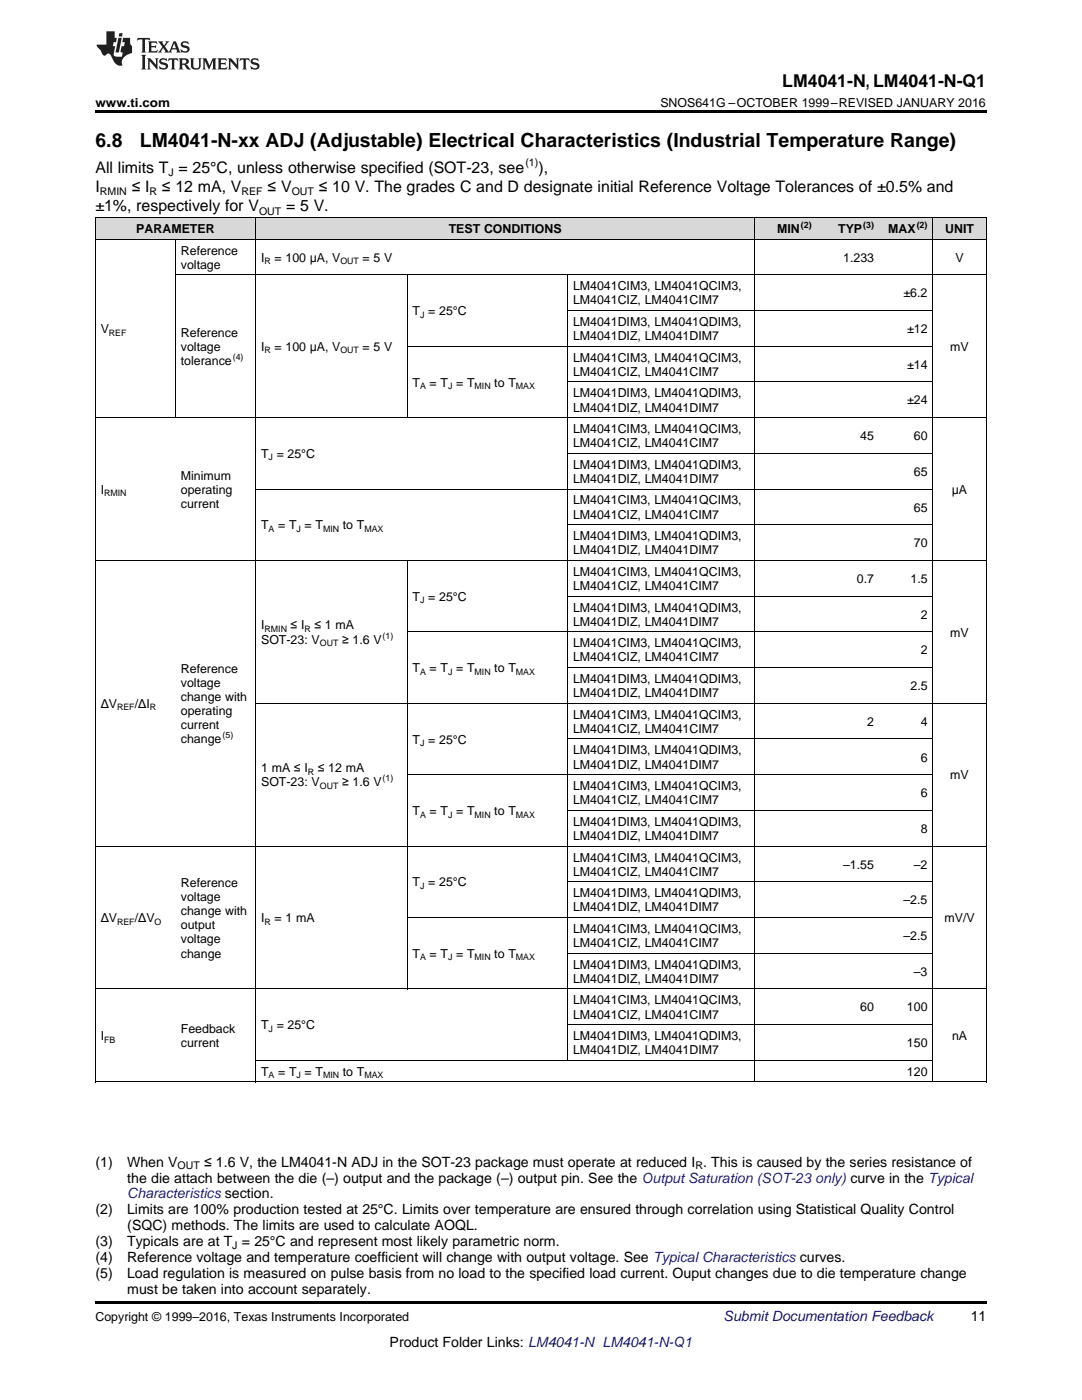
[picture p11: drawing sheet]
<svg xmlns="http://www.w3.org/2000/svg" width="216mm" height="279mm" viewBox="0 0 216 279" stroke-linecap="round" stroke-linejoin="round" font-family="sans-serif">
<defs><g id="words">
<g font-size="3.9">
<text x="19" y="29.3">6.8</text>
<text x="27.9" y="29.3">LM4041-N-xx ADJ (Adjustable) Electrical Characteristics (Industrial Temperature Range)</text>
</g>
<text font-size="3.5" x="156.1" y="17.3">LM4041-N, LM4041-N-Q1</text>
<g font-size="3.2">
<text x="19" y="34.4">All limits T = 25°C, unless otherwise specified (SOT-23, see</text>
<text x="107.4" y="34.4">),</text>
<text x="19" y="38.3">I</text>
<text x="26.3" y="38.3">≤ I</text>
<text x="32.3" y="38.3">≤ 12 mA, V</text>
<text x="53.4" y="38.3">≤ V</text>
<text x="63.6" y="38.3">≤ 10 V. The grades C and D designate initial Reference Voltage Tolerances of ±0.5% and</text>
<text x="19" y="42.2">±1%, respectively for V</text>
<text x="57.1" y="42.2">= 5 V.</text>
</g>
<g font-size="2.8">
<text x="19" y="232.8">(1)</text>
<text x="25.4" y="232.8">When V</text>
<text x="40.7" y="232.8">≤ 1.6 V, the LM4041-N ADJ in the SOT-23 package must operate at reduced I . This is caused by the series resistance of</text>
<text x="25.4" y="236">the die attach between the die (–) output and the package (–) output pin. See the Output Saturation (SOT-23 only) curve in the Typical</text>
<text x="19" y="242.4">(2)</text>
<text x="25.4" y="242.4">Limits are 100% production tested at 25°C. Limits over temperature are ensured through correlation using Statistical Quality Control</text>
<text x="25.4" y="245.5">(SQC) methods. The limits are used to calculate AOQL.</text>
<text x="19" y="248.7">(3)</text>
<text x="19" y="251.9">(4)</text>
<text x="25.4" y="248.7">Typicals are at T = 25°C and represent most likely parametric norm.</text>
<text x="25.4" y="251.9">Reference voltage and temperature coefficient will change with output voltage. See Typical Characteristics curves.</text>
<text x="19" y="255.1">(5)</text>
<text x="25.4" y="255.1">Load regulation is measured on pulse basis from no load to the specified load current. Ouput changes due to die temperature change</text>
<text x="25.4" y="258.2">must be taken into account separately.</text>
<text x="193.7" y="263.6">11</text>
<text x="77.8" y="268.9">Product Folder Links: LM4041-N LM4041-N-Q1</text>
</g>
<text font-size="2.8" fill="#00f" x="25.4" y="239.2">Characteristics section.</text>
<text font-size="2.8" fill="#0000c8" x="144.4" y="263.6">Submit Documentation Feedback</text>
<g font-size="2.5">
<text x="19" y="21.4">www.ti.com</text>
<text x="131.8" y="21.4">SNOS641G –OCTOBER 1999–REVISED JANUARY 2016</text>
<text x="27.2" y="46.5">PARAMETER</text>
<text x="89.5" y="46.5">TEST CONDITIONS</text>
<text x="155.1" y="46.5">MIN</text>
<text x="167.3" y="46.5">TYP</text>
<text x="177.2" y="46.5">MAX</text>
<text x="188.6" y="46.5">UNIT</text>
<text x="36.1" y="50.8">Reference</text>
<text x="36.1" y="53.6">voltage</text>
<text x="52.1" y="52.2">I</text>
<text x="54.8" y="52.2">= 100 μA, V</text>
<text x="72.4" y="52.2">= 5 V</text>
<text x="168.2" y="52.2">1.233</text>
<text x="190.6" y="52.2">V</text>
<text x="114.3" y="57.9">LM4041CIM3, LM4041QCIM3,</text>
<text x="180.3" y="59.3">±6.2</text>
<text x="82.3" y="62.9">T = 25°C</text>
<text x="114.3" y="60.7">LM4041CIZ, LM4041CIM7</text>
<text x="114.3" y="65.1">LM4041DIM3, LM4041QDIM3,</text>
<text x="20.1" y="66.5">V</text>
<text x="36.1" y="67.2">Reference</text>
<text x="36.1" y="70">voltage</text>
<text x="52.1" y="70">I</text>
<text x="54.8" y="70">= 100 μA, V</text>
<text x="72.4" y="70">= 5 V</text>
<text x="114.3" y="67.9">LM4041DIZ, LM4041DIM7</text>
<text x="181" y="66.5">±12</text>
<text x="189.6" y="70">mV</text>
<text x="36.1" y="72.8">tolerance</text>
<text x="82.3" y="77.2">T</text>
<text x="85.7" y="77.2">= T = T</text>
<text x="98.6" y="77.2">to T</text>
<text x="114.3" y="72.2">LM4041CIM3, LM4041QCIM3,</text>
<text x="114.3" y="75">LM4041CIZ, LM4041CIM7</text>
<text x="181" y="73.6">±14</text>
<text x="114.3" y="79.3">LM4041DIM3, LM4041QDIM3,</text>
<text x="114.3" y="82.1">LM4041DIZ, LM4041DIM7</text>
<text x="181" y="80.7">±24</text>
<text x="114.3" y="86.4">LM4041CIM3, LM4041QCIM3,</text>
<text x="114.3" y="89.3">LM4041CIZ, LM4041CIM7</text>
<text x="171.7" y="87.8">45</text>
<text x="182.4" y="87.8">60</text>
<text x="36.1" y="95.7">Minimum</text>
<text x="52.1" y="91.4">T = 25°C</text>
<text x="114.3" y="93.6">LM4041DIM3, LM4041QDIM3,</text>
<text x="182.4" y="95">65</text>
<text x="20.1" y="98.5">I</text>
<text x="36.1" y="98.5">operating</text>
<text x="36.1" y="101.4">current</text>
<text x="114.3" y="96.4">LM4041DIZ, LM4041DIM7</text>
<text x="114.3" y="100.7">LM4041CIM3, LM4041QCIM3,</text>
<text x="189.9" y="98.5">μA</text>
<text x="52.1" y="105.7">T</text>
<text x="55.5" y="105.7">= T = T</text>
<text x="68.4" y="105.7">to T</text>
<text x="114.3" y="103.5">LM4041CIZ, LM4041CIM7</text>
<text x="114.3" y="107.8">LM4041DIM3, LM4041QDIM3,</text>
<text x="182.4" y="102.1">65</text>
<text x="114.3" y="110.6">LM4041DIZ, LM4041DIM7</text>
<text x="182.4" y="109.2">70</text>
<text x="82.3" y="119.9">T = 25°C</text>
<text x="114.3" y="114.9">LM4041CIM3, LM4041QCIM3,</text>
<text x="114.3" y="117.8">LM4041CIZ, LM4041CIM7</text>
<text x="171" y="116.3">0.7</text>
<text x="181.7" y="116.3">1.5</text>
<text x="52.1" y="125.6">I</text>
<text x="58" y="125.6">≤ I</text>
<text x="62.8" y="125.6">≤ 1 mA</text>
<text x="114.3" y="122.1">LM4041DIM3, LM4041QDIM3,</text>
<text x="114.3" y="124.9">LM4041DIZ, LM4041DIM7</text>
<text x="183.7" y="123.5">2</text>
<text x="52.1" y="128.4">SOT-23: V</text>
<text x="68.3" y="128.4">≥ 1.6 V</text>
<text x="114.3" y="129.2">LM4041CIM3, LM4041QCIM3,</text>
<text x="183.7" y="130.6">2</text>
<text x="189.6" y="127">mV</text>
<text x="36.1" y="134.2">Reference</text>
<text x="36.1" y="137.1">voltage</text>
<text x="82.3" y="134.2">T</text>
<text x="85.7" y="134.2">= T = T</text>
<text x="98.6" y="134.2">to T</text>
<text x="114.3" y="132">LM4041CIZ, LM4041CIM7</text>
<text x="114.3" y="136.3">LM4041DIM3, LM4041QDIM3,</text>
<text x="181.7" y="137.7">2.5</text>
<text x="20.1" y="141.3">ΔV</text>
<text x="26.9" y="141.3">/ΔI</text>
<text x="36.1" y="139.9">change with</text>
<text x="36.1" y="142.7">operating</text>
<text x="114.3" y="139.1">LM4041DIZ, LM4041DIM7</text>
<text x="114.3" y="143.4">LM4041CIM3, LM4041QCIM3,</text>
<text x="36.1" y="145.5">current</text>
<text x="36.1" y="148.3">change</text>
<text x="82.3" y="148.4">T = 25°C</text>
<text x="114.3" y="146.3">LM4041CIZ, LM4041CIM7</text>
<text x="173" y="144.9">2</text>
<text x="183.7" y="144.9">4</text>
<text x="52.1" y="154.1">1 mA ≤ I</text>
<text x="63.4" y="154.1">≤ 12 mA</text>
<text x="114.3" y="150.6">LM4041DIM3, LM4041QDIM3,</text>
<text x="114.3" y="153.4">LM4041DIZ, LM4041DIM7</text>
<text x="183.7" y="152">6</text>
<text x="189.6" y="155.5">mV</text>
<text x="52.1" y="157">SOT-23: V</text>
<text x="68.3" y="157">≥ 1.6 V</text>
<text x="114.3" y="157.7">LM4041CIM3, LM4041QCIM3,</text>
<text x="114.3" y="160.5">LM4041CIZ, LM4041CIM7</text>
<text x="183.7" y="159.1">6</text>
<text x="82.3" y="162.7">T</text>
<text x="85.7" y="162.7">= T = T</text>
<text x="98.6" y="162.7">to T</text>
<text x="114.3" y="164.8">LM4041DIM3, LM4041QDIM3,</text>
<text x="114.3" y="167.6">LM4041DIZ, LM4041DIM7</text>
<text x="183.7" y="166.2">8</text>
<text x="114.3" y="171.9">LM4041CIM3, LM4041QCIM3,</text>
<text x="168.2" y="173.4">–1.55</text>
<text x="182.4" y="173.4">–2</text>
<text x="36.1" y="177">Reference</text>
<text x="36.1" y="179.8">voltage</text>
<text x="82.3" y="176.9">T = 25°C</text>
<text x="114.3" y="174.8">LM4041CIZ, LM4041CIM7</text>
<text x="114.3" y="179.1">LM4041DIM3, LM4041QDIM3,</text>
<text x="20.1" y="184">ΔV</text>
<text x="26.9" y="184">/ΔV</text>
<text x="36.1" y="182.6">change with</text>
<text x="36.1" y="185.5">output</text>
<text x="52.1" y="184">I</text>
<text x="54.8" y="184">= 1 mA</text>
<text x="114.3" y="181.9">LM4041DIZ, LM4041DIM7</text>
<text x="180.3" y="180.5">–2.5</text>
<text x="188.5" y="184">mV/V</text>
<text x="36.1" y="188.3">voltage</text>
<text x="36.1" y="191.1">change</text>
<text x="82.3" y="191.2">T</text>
<text x="85.7" y="191.2">= T = T</text>
<text x="98.6" y="191.2">to T</text>
<text x="114.3" y="186.2">LM4041CIM3, LM4041QCIM3,</text>
<text x="114.3" y="189">LM4041CIZ, LM4041CIM7</text>
<text x="180.3" y="187.6">–2.5</text>
<text x="114.3" y="193.3">LM4041DIM3, LM4041QDIM3,</text>
<text x="114.3" y="196.1">LM4041DIZ, LM4041DIM7</text>
<text x="182.4" y="194.7">–3</text>
<text x="114.3" y="200.4">LM4041CIM3, LM4041QCIM3,</text>
<text x="114.3" y="203.3">LM4041CIZ, LM4041CIM7</text>
<text x="171.7" y="201.9">60</text>
<text x="181" y="201.9">100</text>
<text x="20.1" y="207.6">I</text>
<text x="36.1" y="206.2">Feedback</text>
<text x="36.1" y="209">current</text>
<text x="52.1" y="205.4">T = 25°C</text>
<text x="114.3" y="207.6">LM4041DIM3, LM4041QDIM3,</text>
<text x="181" y="209">150</text>
<text x="190" y="207.6">nA</text>
<text x="52.1" y="214.7">T</text>
<text x="55.5" y="214.7">= T = T</text>
<text x="68.4" y="214.7">to T</text>
<text x="114.3" y="210.4">LM4041DIZ, LM4041DIM7</text>
<text x="181" y="214.7">120</text>
<text x="19" y="263.6">Copyright © 1999–2016, Texas Instruments Incorporated</text>
</g>
<g font-size="2.1">
<text x="33.6" y="35.1">J</text>
<text x="104.8" y="33.2">(1)</text>
<text x="19.9" y="38.9">RMIN</text>
<text x="29.8" y="38.9">R</text>
<text x="48.2" y="38.9">REF</text>
<text x="58.2" y="38.9">OUT</text>
<text x="51.7" y="42.8">OUT</text>
<text x="35.4" y="233.4">OUT</text>
<text x="138.8" y="233.4">R</text>
<text x="46.4" y="249.3">J</text>
</g>
<g font-size="1.8">
<text x="159.8" y="45.5">(2)</text>
<text x="172.3" y="45.5">(3)</text>
<text x="182.9" y="45.5">(2)</text>
<text x="52.8" y="52.7">R</text>
<text x="67.9" y="52.7">OUT</text>
<text x="83.8" y="63.4">J</text>
<text x="21.7" y="67">REF</text>
<text x="46.5" y="71.9">(4)</text>
<text x="52.8" y="70.5">R</text>
<text x="67.9" y="70.5">OUT</text>
<text x="83.8" y="77.6">A</text>
<text x="89.4" y="77.6">J</text>
<text x="94.7" y="77.6">MIN</text>
<text x="102.9" y="77.6">MAX</text>
<text x="53.6" y="91.9">J</text>
<text x="20.8" y="99">RMIN</text>
<text x="53.6" y="106.2">A</text>
<text x="59.2" y="106.2">J</text>
<text x="64.5" y="106.2">MIN</text>
<text x="72.7" y="106.2">MAX</text>
<text x="83.8" y="120.4">J</text>
<text x="52.8" y="126.1">RMIN</text>
<text x="60.7" y="126.1">R</text>
<text x="63.8" y="128.9">OUT</text>
<text x="76.3" y="127.5">(1)</text>
<text x="83.8" y="134.7">A</text>
<text x="89.4" y="134.7">J</text>
<text x="94.7" y="134.7">MIN</text>
<text x="102.9" y="134.7">MAX</text>
<text x="23.4" y="141.8">REF</text>
<text x="29.9" y="141.8">R</text>
<text x="44.4" y="147.4">(5)</text>
<text x="83.8" y="148.9">J</text>
<text x="61.4" y="154.6">R</text>
<text x="76.3" y="156">(1)</text>
<text x="63.8" y="157.4">OUT</text>
<text x="83.8" y="163.2">A</text>
<text x="89.4" y="163.2">J</text>
<text x="94.7" y="163.2">MIN</text>
<text x="102.9" y="163.2">MAX</text>
<text x="83.8" y="177.4">J</text>
<text x="23.4" y="184.5">REF</text>
<text x="30.8" y="184.5">O</text>
<text x="52.8" y="184.5">R</text>
<text x="83.8" y="191.7">A</text>
<text x="89.4" y="191.7">J</text>
<text x="94.7" y="191.7">MIN</text>
<text x="102.9" y="191.7">MAX</text>
<text x="20.8" y="208.1">FB</text>
<text x="53.6" y="205.9">J</text>
<text x="53.6" y="215.2">A</text>
<text x="59.2" y="215.2">J</text>
<text x="64.5" y="215.2">MIN</text>
<text x="72.7" y="215.2">MAX</text>
</g>
</g></defs>
<g fill="#d8d8d8">
<path d="M19 43.5h16v4.3h-16z"/>
<path d="M35 43.5h16v4.3h-16z"/>
<path d="M51 43.5h30.3v4.3h-30.3z"/>
<path d="M81.3 43.5h32v4.3h-32z"/>
<path d="M113.3 43.5h14.2v4.3h-14.2z"/>
<path d="M127.5 43.5h23.1v4.3h-23.1z"/>
<path d="M150.6 43.5h12.5v4.3h-12.5z"/>
<path d="M163.1 43.5h12.4v4.3h-12.4z"/>
<path d="M175.5 43.5h10.7v4.3h-10.7z"/>
<path d="M186.2 43.5h10.6v4.3h-10.6z"/>
</g>
<path d="M19 22h177.8v.5h-177.8zM19 259.7h177.8v.5h-177.8z" fill="#000"/>
<g fill="none" stroke="#000" stroke-width=".2">
<path d="M19 47.7h177.8M19 43.4h177.8M19.1 43.4v172.6M35 47.7v35.7M35 54.8h161.8M51 43.4v172.6M81.2 54.9v28.5M113.2 54.9v156.8M150.5 43.4v172.6M186.1 43.4v172.6M196.8 43.4v172.6M81.3 69.1h104.9"/>
<path d="M113.3 76.2h72.9M113.3 62h72.9M19 83.3h177.8M51 97.6h135.2M113.3 90.5h72.9M19 111.8h177.8M81.2 111.9v85.5M113.3 119h72.9M113.3 104.7h72.9M81.3 126.1h104.9M113.3 133.2h72.9M51 140.4h145.8"/>
<path d="M81.3 154.6h104.9M113.3 147.5h72.9M19 168.9h177.8M113.3 176h72.9M113.3 161.7h72.9M19 197.4h177.8M81.3 183.1h104.9M113.3 190.2h72.9M19 215.9h177.8M51 211.6h135.2M113.3 204.5h72.9"/>
</g>
<g fill="#231f20">
<path d="M27.5 7.6l-.1 .5 .4-.2h.6v.1v2.1l-.2 .4h1l-.3-.4v-2.1l.1-.1h.5l.5 .2-.2-.5zM29.5 8.3l.2 .3v1.5l-.2 .4h1.8l.2-.6a1.04 1.04 0 0 1-1.3 .2v-.7h.6l.3 .2v-.6l-.3 .2h-.6v-.6l.8-.1 .4 .3-.2-.5zM31.5 8.3l.9 1.1-.9 1.1h.8l-.2-.2 .5-.7 .4 .7-.2 .2h1.5l-.1-.2 .1-.4h.9l.1 .4-.2 .2h1l-.3-.3-.7-1.9h-.5l-.9 2-.8-1 .9-1h-.8l.1 .3-.3 .5-.4-.6 .2-.2zM34.7 8.6l.4 1h-.7zM36.3 8.4a.63 .63 0 0 0-.2 .7 .63 .63 0 0 0 .6 .4l.6 .2 .1 .2a.75 .75 0 0 1-.7 .4 .75 .75 0 0 1-.6-.5l.1 .7 .1-.1a1.11 1.11 0 0 0 1.5-.6 1.13 1.13 0 0 0-1.2-.8l-.1-.4a1.04 1.04 0 0 1 1.2 .2l-.2-.5-.1 .1-.5-.2zM28.2 10.9l.2 .4v2.2l-.2 .4h1l-.3-.4v-2.2l.3-.4zM29.3 11.6l.3 .4v1.5l-.3 .4h.8l-.2-.4v-1.3l1.5 1.7v-1.9l.2-.4h-.7l.2 .4v.9l-1.1-1.3zM32 11.8a.62 .62 0 0 0-.2 .7 .62 .62 0 0 0 .6 .4l.6 .1 .1 .3a.76 .76 0 0 1-.7 .3 .76 .76 0 0 1-.6-.4l.1 .7 .1-.1a1.11 1.11 0 0 0 1.5-.6 1.13 1.13 0 0 0-1.2-.8l-.1-.4a1.04 1.04 0 0 1 1.2 .2l-.2-.6-.1 .1-.5-.1zM33.7 11.6l-.2 .6a.61 .61 0 0 1 .8-.3v1.6l-.2 .4h.9l-.2-.4v-1.6a.63 .63 0 0 1 .8 .3l-.2-.6zM35.6 11.6l.3 .4v1.5l-.3 .4h1l-.2-.2v-.8l.5 .2a.76 .76 0 0 0 1.2 .7l-1-1a.58 .58 0 0 0 .6-.5 .58 .58 0 0 0-.5-.6zM36.4 11.9h.1a.45 .45 0 0 1 .5 .1 .45 .45 0 0 1 .1 .5l-.7 .2zM37.9 11.6l.2 .2a2.17 2.17 0 0 0 .3 1.9 .99 .99 0 0 0 1.6-.6v-1.1l.2-.4h-.7l.2 .2a1.92 1.92 0 0 1-.2 1.8 .6 .6 0 0 1-.9-.5v-1.1l.2-.4zM40.4 11.6l.2 .4v1.5l-.2 .4h.7l-.2-.4v-1.4l.8 1.8 .8-1.8v1.4l-.2 .4h.9l-.2-.4v-1.5l.2-.4h-.8l-.6 1.5-.6-1.5zM43.4 11.6l.2 .4v1.5l-.2 .4h1.8l.2-.6a1.04 1.04 0 0 1-1.3 .1v-.6h.5l.4 .2v-.6l-.4 .2h-.5v-.7h.8l.3 .3-.1-.6zM45.5 11.6l.2 .4v1.5l-.2 .4h.7l-.2-.4v-1.3l1.5 1.7v-1.9l.2-.4h-.7l.2 .4v.9l-1.1-1.3zM47.9 11.6l-.1 .6a.61 .61 0 0 1 .8-.3v1.6l-.3 .4h1l-.3-.4 .1-1.6a.63 .63 0 0 1 .7 .3l-.1-.6zM50.2 11.8a.62 .62 0 0 0-.2 .7 .62 .62 0 0 0 .6 .4l.6 .1 .2 .3a.76 .76 0 0 1-.8 .3 .76 .76 0 0 1-.6-.4l.1 .7 .2-.1a1.11 1.11 0 0 0 1.5-.6 1.13 1.13 0 0 0-1.3-.8l-.1-.4a1.04 1.04 0 0 1 1.2 .2l-.1-.6-.2 .1-.5-.1z"/>
<path d="M21.2 6.3v2.6h-1.9l.1 .4 .7 .9a.91 .91 0 0 0 1 .8 .56 .56 0 0 1 .5-.3 .56 .56 0 0 1 .5 .3l.4 .8a1.53 1.53 0 0 0 1.9 1.2 1.54 1.54 0 0 1 1-2.1l.9-.3v-1.4a1.52 1.52 0 0 1-.3-1.6h-1.4l-.2 .8h.5l-.2 .8h-.4l-.2 1v.2l.4 .1-.2 .8a1.93 1.93 0 0 1-1.6-.3l.3-1.8h-.5l.2-.8h.4l.2-.8h-.4v-1.3zM23.6 7.6l-.6 2.9h.7l.6-2.9zM23.8 6.6l-.1 .7h.6l.2-.7z"/>
</g>
<use href="#words"/>
</svg>
